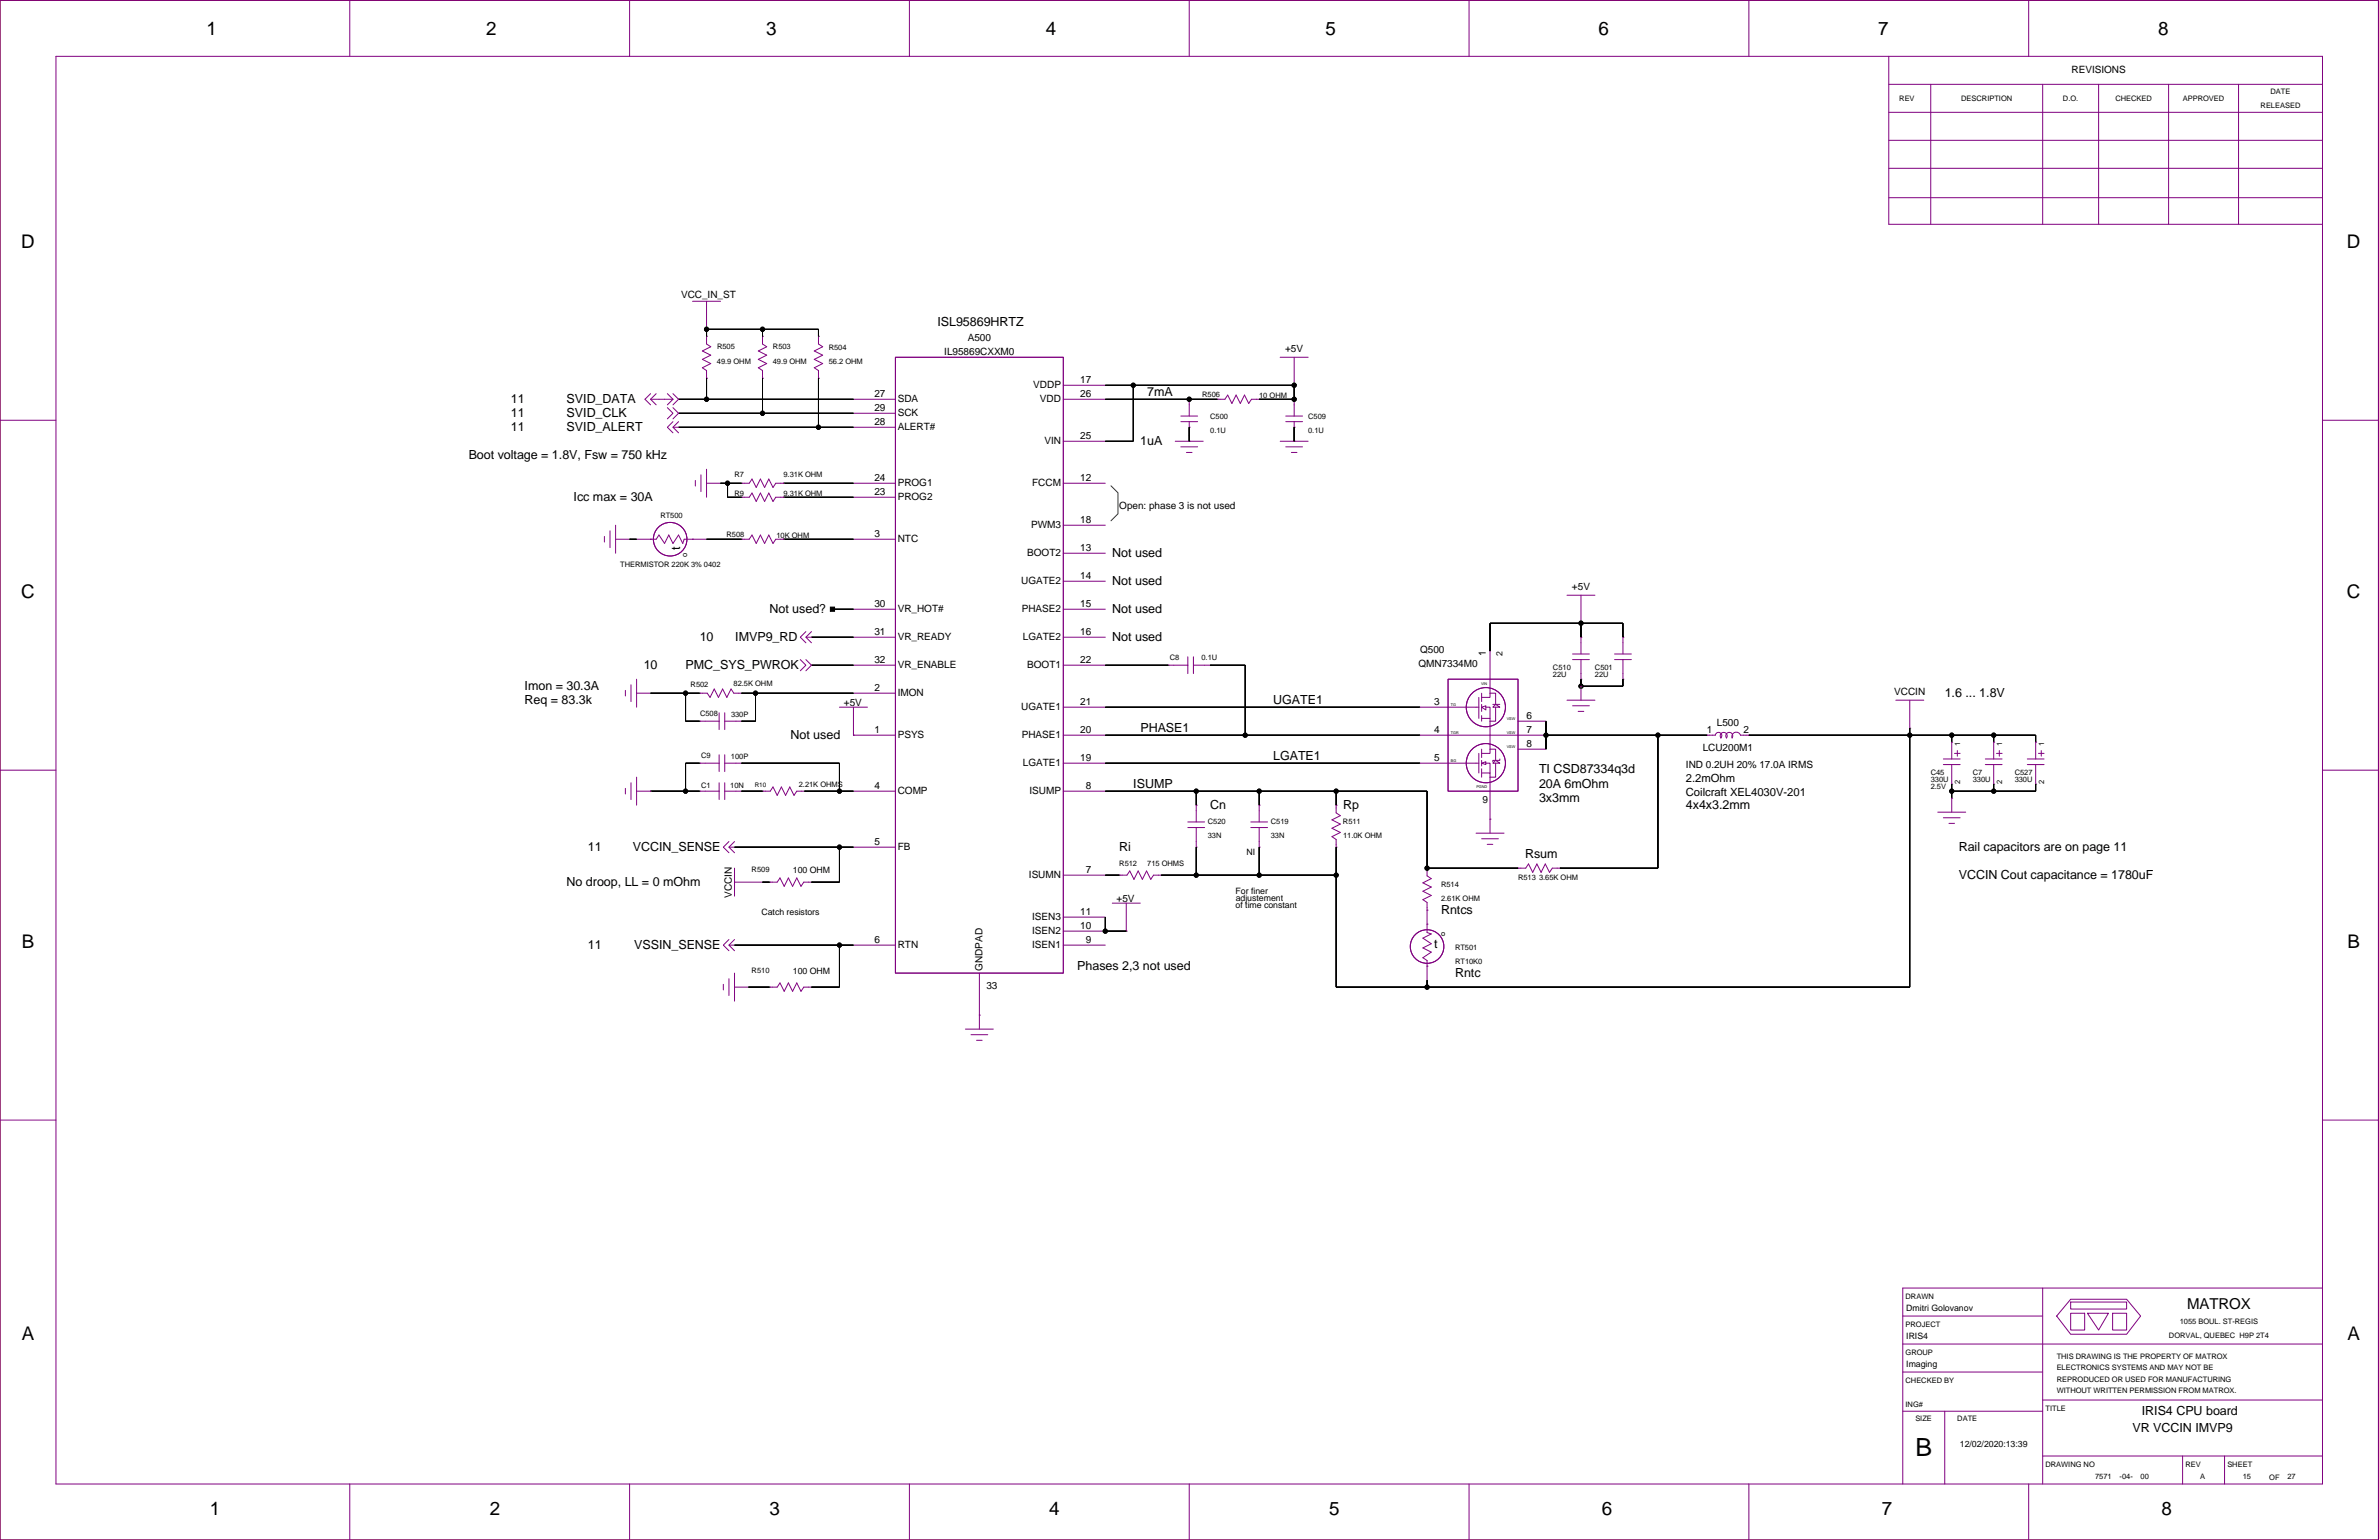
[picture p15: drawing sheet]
<svg xmlns="http://www.w3.org/2000/svg" width="432mm" height="279mm" viewBox="0 0 432 279" stroke-linecap="round" stroke-linejoin="round" font-family="sans-serif">
<defs><g id="words">
<text font-size="4.5" x="347.7" y="264.2">B</text>
<g font-size="3.4">
<text x="37.5" y="6.4">1</text>
<text x="88.2" y="6.4">2</text>
<text x="139" y="6.4">3</text>
<text x="189.8" y="6.4">4</text>
<text x="240.6" y="6.4">5</text>
<text x="290.1" y="6.4">6</text>
<text x="340.9" y="6.4">7</text>
<text x="391.7" y="6.4">8</text>
<text x="3.9" y="45">D</text>
<text x="426" y="45">D</text>
<text x="3.9" y="108.5">C</text>
<text x="426" y="108.5">C</text>
<text x="4" y="172">B</text>
<text x="426.1" y="172">B</text>
<text x="4" y="243.1">A</text>
<text x="426.1" y="243.1">A</text>
<text x="38.1" y="274.9">1</text>
<text x="88.9" y="274.9">2</text>
<text x="139.7" y="274.9">3</text>
<text x="190.5" y="274.9">4</text>
<text x="241.2" y="274.9">5</text>
<text x="290.8" y="274.9">6</text>
<text x="341.6" y="274.9">7</text>
<text x="392.3" y="274.9">8</text>
</g>
<text font-size="2.7" x="397" y="237.5">MATROX</text>
<g font-size="2.3">
<text x="170.1" y="59.2">ISL95869HRTZ</text>
<text x="208.2" y="71.9">7mA</text>
<text x="92.7" y="75.7">11</text>
<text x="92.7" y="73.1">11</text>
<text x="102.8" y="73.1">SVID_DATA</text>
<text x="102.8" y="75.7">SVID_CLK</text>
<text x="85.1" y="83.4">Boot voltage = 1.8V, Fsw = 750 kHz</text>
<text x="92.7" y="78.2">11</text>
<text x="102.8" y="78.2">SVID_ALERT</text>
<text x="207" y="80.8">1uA</text>
<text x="104.1" y="91">Icc max = 30A</text>
<text x="123.5" y="99.7" transform="rotate(-90 123.5 99.7)">t</text>
<text x="201.9" y="101.1">Not used</text>
<text x="201.9" y="106.2">Not used</text>
<text x="139.7" y="111.3">Not used?</text>
<text x="201.9" y="111.3">Not used</text>
<text x="127" y="116.3">10</text>
<text x="133.5" y="116.3">IMVP9_RD</text>
<text x="201.9" y="116.4">Not used</text>
<text x="95.2" y="125.3">Imon = 30.3A</text>
<text x="116.8" y="121.4">10</text>
<text x="124.4" y="121.4">PMC_SYS_PWROK</text>
<text x="95.2" y="127.8">Req = 83.3k</text>
<text x="231.1" y="127.8">UGATE1</text>
<text x="353" y="126.5">1.6 ... 1.8V</text>
<text x="143.5" y="134.1">Not used</text>
<text x="207" y="132.9">PHASE1</text>
<text x="231.1" y="137.9">LGATE1</text>
<text x="205.7" y="143">ISUMP</text>
<text x="279.3" y="140.2">TI CSD87334q3d</text>
<text x="279.3" y="142.9">20A 6mOhm</text>
<text x="219.7" y="146.8">Cn</text>
<text x="243.8" y="146.8">Rp</text>
<text x="279.3" y="145.6">3x3mm</text>
<text x="306" y="146.8">4x4x3.2mm</text>
<text x="106.7" y="154.4">11</text>
<text x="114.8" y="154.4">VCCIN_SENSE</text>
<text x="203.2" y="154.5">Ri</text>
<text x="276.8" y="155.7">Rsum</text>
<text x="355.5" y="154.5">Rail capacitors are on page 11</text>
<text x="102.8" y="160.8">No droop, LL = 0 mOhm</text>
<text x="355.5" y="159.5">VCCIN Cout capacitance = 1780uF</text>
<text x="261.6" y="165.9">Rntcs</text>
<text x="106.7" y="172.2">11</text>
<text x="115.1" y="172.2">VSSIN_SENSE</text>
<text x="260.3" y="172">t</text>
<text x="195.5" y="176">Phases 2,3 not used</text>
<text x="264.1" y="177.3">Rntc</text>
<text x="388.7" y="256.7">IRIS4 CPU board</text>
<text x="387.1" y="259.8">VR VCCIN IMVP9</text>
</g>
<g font-size="2">
<text x="306" y="142">2.2mOhm</text>
<text x="306" y="144.3">Coilcraft XEL4030V-201</text>
</g>
<g font-size="1.8">
<text x="376" y="13.3">REVISIONS</text>
<text x="123.6" y="54.1">VCC_IN_ST</text>
<text x="171.4" y="64.4">IL95869CXXM0</text>
<text x="175.7" y="61.9">A500</text>
<text x="233.3" y="63.9">+5V</text>
<text x="187.6" y="70.4">VDDP</text>
<text x="196.1" y="69.5">17</text>
<text x="158.7" y="77.1">28</text>
<text x="158.7" y="74.6">29</text>
<text x="158.7" y="72">27</text>
<text x="162.9" y="73">SDA</text>
<text x="162.9" y="75.5">SCK</text>
<text x="188.8" y="73">VDD</text>
<text x="196.1" y="72">26</text>
<text x="162.9" y="78.1">ALERT#</text>
<text x="189.6" y="80.6">VIN</text>
<text x="196.1" y="79.6">25</text>
<text x="158.7" y="89.8">23</text>
<text x="158.7" y="87.3">24</text>
<text x="162.9" y="88.2">PROG1</text>
<text x="187.4" y="88.2">FCCM</text>
<text x="196.1" y="87.3">12</text>
<text x="162.9" y="90.8">PROG2</text>
<text x="187.2" y="95.8">PWM3</text>
<text x="196.1" y="94.9">18</text>
<text x="203.2" y="92.3">Open: phase 3 is not used</text>
<text x="158.7" y="97.4">3</text>
<text x="162.9" y="98.4">NTC</text>
<text x="186.5" y="100.9">BOOT2</text>
<text x="196.1" y="100">13</text>
<text x="185.3" y="106">UGATE2</text>
<text x="196.1" y="105">14</text>
<text x="285.3" y="107.1">+5V</text>
<text x="158.7" y="110.1">30</text>
<text x="162.9" y="111.1">VR_HOT#</text>
<text x="185.4" y="111.1">PHASE2</text>
<text x="196.1" y="110.1">15</text>
<text x="158.7" y="115.2">31</text>
<text x="162.9" y="116.1">VR_READY</text>
<text x="185.6" y="116.1">LGATE2</text>
<text x="196.1" y="115.2">16</text>
<text x="257.8" y="118.5">Q500</text>
<text x="269.7" y="119.1" transform="rotate(-90 269.7 119.1)">1</text>
<text x="158.7" y="125.4">2</text>
<text x="158.7" y="120.3">32</text>
<text x="162.9" y="121.2">VR_ENABLE</text>
<text x="186.5" y="121.2">BOOT1</text>
<text x="196.1" y="120.3">22</text>
<text x="257.5" y="121">QMN7334M0</text>
<text x="153.2" y="128">+5V</text>
<text x="162.9" y="126.3">IMON</text>
<text x="185.3" y="128.8">UGATE1</text>
<text x="196.1" y="127.9">21</text>
<text x="260.3" y="127.9">3</text>
<text x="277.1" y="130.4">6</text>
<text x="311.6" y="131.7">L500</text>
<text x="343.8" y="126.1">VCCIN</text>
<text x="158.7" y="133">1</text>
<text x="162.9" y="133.9">PSYS</text>
<text x="185.4" y="133.9">PHASE1</text>
<text x="196.1" y="133">20</text>
<text x="260.3" y="133">4</text>
<text x="277.1" y="135.5">8</text>
<text x="277.1" y="133">7</text>
<text x="309.1" y="136.3">LCU200M1</text>
<text x="309.8" y="133">1</text>
<text x="316.4" y="133">2</text>
<text x="158.7" y="143.1">4</text>
<text x="185.6" y="139">LGATE1</text>
<text x="196.1" y="138.1">19</text>
<text x="197.1" y="143.1">8</text>
<text x="260.3" y="138.1">5</text>
<text x="306" y="139.3">IND 0.2UH 20% 17.0A IRMS</text>
<text x="162.9" y="144.1">COMP</text>
<text x="186.9" y="144.1">ISUMP</text>
<text x="269.1" y="145.7">9</text>
<text x="158.7" y="153.3">5</text>
<text x="162.9" y="154.2">FB</text>
<text x="186.8" y="159.3">ISUMN</text>
<text x="197.1" y="158.4">7</text>
<text x="132.9" y="162.9" transform="rotate(-90 132.9 162.9)">VCCIN</text>
<text x="187.4" y="166.9">ISEN3</text>
<text x="196.1" y="166">11</text>
<text x="202.7" y="163.7">+5V</text>
<text x="158.7" y="171.1">6</text>
<text x="162.9" y="172">RTN</text>
<text x="187.4" y="169.5">ISEN2</text>
<text x="187.4" y="172">ISEN1</text>
<text x="196.1" y="168.5">10</text>
<text x="197.1" y="171.1">9</text>
<text x="178.3" y="176.1" transform="rotate(-90 178.3 176.1)">GNDPAD</text>
<text x="179" y="179.4">33</text>
</g>
<g font-size="1.6">
<text x="272.7" y="119" transform="rotate(-90 272.7 119)">2</text>
<text x="226.2" y="155.1">NI</text>
<text x="143.9" y="158.4">100 OHM</text>
<text x="138.2" y="166">Catch resistors</text>
<text x="224.3" y="164.8">of time constant</text>
<text x="224.3" y="162.2">For finer</text>
<text x="224.3" y="163.5">adjustement</text>
<text x="143.9" y="176.7">100 OHM</text>
<text x="346" y="237.8">Dmitri Golovanov</text>
<text x="346" y="242.9">IRIS4</text>
<text x="346" y="247.9">Imaging</text>
<text x="355.7" y="262.5">12/02/2020:13:39</text>
</g>
<g font-size="1.4">
<text x="412.1" y="17">DATE</text>
<text x="344.7" y="18.2">REV</text>
<text x="356" y="18.2">DESCRIPTION</text>
<text x="374.4" y="18.2">D.O.</text>
<text x="383.9" y="18.2">CHECKED</text>
<text x="396.2" y="18.2">APPROVED</text>
<text x="410.3" y="19.5">RELEASED</text>
<text x="130.1" y="63.2">R505</text>
<text x="140.3" y="63.2">R503</text>
<text x="150.4" y="63.5">R504</text>
<text x="130.1" y="66">49.9 OHM</text>
<text x="140.3" y="66">49.9 OHM</text>
<text x="150.4" y="66">56.2 OHM</text>
<text x="218.2" y="72.1">R506</text>
<text x="219.7" y="75.9">C500</text>
<text x="228.5" y="72.1">10 OHM</text>
<text x="237.4" y="75.9">C509</text>
<text x="219.7" y="78.5">0.1U</text>
<text x="237.4" y="78.5">0.1U</text>
<text x="133.3" y="86.6">R7</text>
<text x="133.3" y="89.9">R9</text>
<text x="142.2" y="86.6">9.31K OHM</text>
<text x="142.2" y="89.9">9.31K OHM</text>
<text x="119.9" y="94">RT500</text>
<text x="124.7" y="101.1" transform="rotate(-90 124.7 101.1)">o</text>
<text x="131.9" y="97.5">R508</text>
<text x="140.9" y="97.5">10K OHM</text>
<text x="112.6" y="102.9">THERMISTOR 220K 3% 0402</text>
<text x="212.3" y="119.8">C8</text>
<text x="218.1" y="119.8">0.1U</text>
<text x="125.4" y="124.6">R502</text>
<text x="133.2" y="124.5">82.5K OHM</text>
<text x="281.9" y="121.6">C510</text>
<text x="281.9" y="122.9">22U</text>
<text x="289.5" y="122.9">22U</text>
<text x="289.5" y="121.6">C501</text>
<text x="127.1" y="130">C508</text>
<text x="132.7" y="130">330P</text>
<text x="127.3" y="137.6">C9</text>
<text x="132.7" y="137.8">100P</text>
<text x="355.8" y="135.4" transform="rotate(-90 355.8 135.4)">1</text>
<text x="363.4" y="135.4" transform="rotate(-90 363.4 135.4)">1</text>
<text x="371" y="135.4" transform="rotate(-90 371 135.4)">1</text>
<text x="127.2" y="143">C1</text>
<text x="132.6" y="142.9">10N</text>
<text x="145" y="142.7">2.21K OHMS</text>
<text x="350.4" y="143.2">2.5V</text>
<text x="350.4" y="142">330U</text>
<text x="350.4" y="140.7">C45</text>
<text x="355.8" y="142.3" transform="rotate(-90 355.8 142.3)">2</text>
<text x="358.1" y="142">330U</text>
<text x="358.1" y="140.7">C7</text>
<text x="363.4" y="142.3" transform="rotate(-90 363.4 142.3)">2</text>
<text x="365.7" y="142">330U</text>
<text x="365.7" y="140.7">C527</text>
<text x="371" y="142.3" transform="rotate(-90 371 142.3)">2</text>
<text x="219.2" y="149.6">C520</text>
<text x="230.7" y="149.6">C519</text>
<text x="243.8" y="149.6">R511</text>
<text x="219.2" y="152.1">33N</text>
<text x="230.7" y="152.1">33N</text>
<text x="243.8" y="152.1">11.0K OHM</text>
<text x="136.4" y="158.2">R509</text>
<text x="203.2" y="157.2">R512</text>
<text x="208.2" y="157.2">715 OHMS</text>
<text x="261.6" y="161">R514</text>
<text x="275.5" y="159.7">R513</text>
<text x="279.3" y="159.7">3.65K OHM</text>
<text x="261.6" y="163.5">2.61K OHM</text>
<text x="261.6" y="169.9">o</text>
<text x="264.1" y="172.4">RT501</text>
<text x="136.4" y="176.5">R510</text>
<text x="264.1" y="175">RT10K0</text>
<text x="345.9" y="235.7">DRAWN</text>
<text x="345.9" y="240.7">PROJECT</text>
<text x="345.9" y="245.8">GROUP</text>
<text x="393.7" y="242.7">DORVAL, QUEBEC H9P 2T4</text>
<text x="395.6" y="240.2">1055 BOUL. ST-REGIS</text>
<text x="345.9" y="250.9">CHECKED BY</text>
<text x="373.3" y="246.6">THIS DRAWING IS THE PROPERTY OF MATROX</text>
<text x="373.3" y="248.6">ELECTRONICS SYSTEMS AND MAY NOT BE</text>
<text x="373.3" y="250.7">REPRODUCED OR USED FOR MANUFACTURING</text>
<text x="345.9" y="255.2">ING#</text>
<text x="347.6" y="257.8">SIZE</text>
<text x="355.3" y="257.8">DATE</text>
<text x="371.3" y="256">TITLE</text>
<text x="373.3" y="252.7">WITHOUT WRITTEN PERMISSION FROM MATROX.</text>
<text x="371.3" y="266.1">DRAWING NO</text>
<text x="380.3" y="268.3">7571</text>
<text x="384.7" y="268.3">-04-</text>
<text x="388.5" y="268.3">00</text>
<text x="396.7" y="266.1">REV</text>
<text x="399.3" y="268.3">A</text>
<text x="404.3" y="266.1">SHEET</text>
<text x="407.1" y="268.3">15</text>
<text x="411.9" y="268.4">OF</text>
<text x="415.2" y="268.3">27</text>
</g>
<text font-size="1.1" x="137" y="142.7">R10</text>
<g font-size=".7">
<text x="268.8" y="124.3">VIN</text>
<text x="263.3" y="128.2">TG</text>
<text x="273.5" y="130.7">VSW</text>
<text x="263.3" y="133.2">TGR</text>
<text x="273.5" y="133.2">VSW</text>
<text x="273.5" y="135.8">VSW</text>
<text x="263.3" y="138.3">BG</text>
<text x="268" y="142.9">PGND</text>
</g>
</g></defs>
<path d="M0 .1h431.7v279.3h-431.7z" fill="none" stroke="#800000" stroke-width=".18"/>
<g fill="none" stroke="#800080" stroke-width=".18">
<path d="M0 .1h431.7v279.3h-431.7zM10.2 10.2h411.3v259h-411.3zM63.5 .1v10.1M114.3 .1v10.1M165.1 .1v10.1M215.9 .1v10.1M266.6 .1v10.1M317.4 .1v10.1M342.8 15.3h78.7M342.8 10.2v30.5h78.7M350.4 15.3v25.4M368.2 .1v10.1"/>
<path d="M370.8 15.3v25.4M380.9 15.3v25.4M393.6 15.3v25.4M406.3 15.3v25.4M342.8 35.9h78.7M342.8 30.5h78.7M342.8 25.5h78.7M342.8 20.4h78.7M125.7 54.7h5.1M128.2 59.7h.1M128.2 54.7v5M0 76.2h10.2"/>
<path d="M118.1 72.4h4M118.1 71.4l-1 1 1 1.1M118.1 72.4l1 1.1M119.1 71.4l-1 1M121.1 71.4l1 1M121.1 74l1 1-1 1M122.1 74l1.1 1-1.1 1M122.1 76.5l-1 1 1 1M122.1 77.5h1.1M122.1 71.4l1.1 1-1.1 1.1M122.1 72.4l-1 1.1M123.2 72.4h.1"/>
<path d="M123.2 75h.1M123.2 77.5h.1M123.2 76.5l-1.1 1 1.1 1M128.2 68.6h.1M128.2 61h.1M128.2 61v1.4l.8 .5-1.5 .8 1.5 .7-1.5 .8 1.5 .8-1.5 .7 .7 .5v1.4M138.4 68.6h.1M138.4 61h.1M138.4 61v1.4l.8 .5-1.6 .8 1.6 .7-1.6 .8 1.6 .8-1.6 .7 .8 .5v1.4M148.6 68.6h.1M148.6 61h.1M148.6 61v1.4l.7 .5-1.5 .8 1.5 .7-1.5 .8 1.5 .8-1.5 .7 .8 .5v1.4"/>
<path d="M154.9 72.4h7.6M154.9 75h7.6M154.9 77.5h7.6M162.5 64.8h30.5v111.8h-30.5zM193 72.4h7.6M193 69.9h7.6M214.3 75.5h3.1M214.3 76.5h3.1M215.9 72.4h.1M215.9 77.5h.1M215.9 72.4v3.1M215.9 76.5v3.6"/>
<path d="M220.9 72.4h.1M220.9 72.4h1.4l.5-.7 .8 1.5 .8-1.5 .7 1.5 .8-1.5 .7 1.5 .6-.8h1.3M228.5 72.4h.1M232.4 64.8h5M233.4 75.5h3M233.4 76.5h3M234.9 69.9h.1M234.9 72.4h.1M234.9 77.5h.1M234.9 64.8v5.1M234.9 72.4v3.1M234.9 76.5v3.6"/>
<path d="M421.5 76.2h10.2M109.7 97.3v1M110.7 96.3v3.1M111.7 97.8h2.6M111.7 95.3v5.1M114.3 97.8h.1M115.5 97.8h3.6l.5-.7 1 1.5 .8-1.5 .7 1.5 1.1-1.5 .7 1.5 .3-.8h4M118.1 97.8h.1M125.7 97.8h.1M126.2 87.2v1M127.2 86.2v3M128.2 87.7h2.6"/>
<path d="M128.2 85.1v5.1M130.8 87.7h.1M134.6 87.7h.1M134.6 90.2h.1M134.6 97.8h.1M134.6 87.7h1.4l.5-.8 .8 1.5 .7-1.5 .8 1.5 .7-1.5 .8 1.5 .5-.7h1.4M134.6 90.2h1.4l.5-.7 .8 1.5 .7-1.5 .8 1.5 .7-1.5 .8 1.5 .5-.8h1.4M134.6 97.8h1.4l.5-.7 .8 1.5 .7-1.5 .8 1.5 .7-1.5 .8 1.5 .5-.8h1.4M142.2 87.7h.1M142.2 90.2h.1M142.2 97.8h.1M154.9 87.7h7.6"/>
<path d="M154.9 90.2h7.6M154.9 97.8h7.6M193 87.7h7.6M193 80.1h7.6M193 95.3h7.6M213.3 80.1h5.1M214.3 81.1h3.1M215.3 82.1h1.1M215.9 80.1h.1M232.4 80.1h5M233.4 81.1h3M234.4 82.1h1"/>
<path d="M234.9 80.1h.1M145.3 119.7l1 1-1 1M146.3 114.6l-1 1 1 1M146.3 119.7l1 1-1 1M146.3 115.6h1M147.3 115.6h.1M147.3 114.6l-1 1 1 1M154.9 110.5h7.6M154.9 115.6h7.6M193 110.5h7.6M193 115.6h7.6M193 100.4h7.6"/>
<path d="M193 105.4h7.6M215.6 119.2v3M216.6 119.2v3M270.4 118.1v7.7M284.4 108h5.1M285.4 118.7h3.1M285.4 119.7h3.1M287 115.6h.1M287 113.1h.1M287 108v5.1M287 115.6v3.1M287 119.7v3.5"/>
<path d="M293 118.7h3.1M293 119.7h3.1M294.6 115.6h.1M294.6 115.6v3.1M294.6 119.7v3.5M0 139.7h10.2M113.5 125.3v1M114.5 124.2v3.1M115.5 125.8h2.6M115.5 123.2v5.1M118.1 125.8h.1M127 125.8h.1"/>
<path d="M127 130.8h.1M127 138.5h.1M127 125.8h1.4l.5 .7 .7-1.5 .8 1.5 .8-1.5 .7 1.5 .8-1.5 .5 .8h1.4M127 138.5h3.5M127 130.8h3.5M130.5 129.3v3.1M130.5 136.9v3.1M131.5 138.5h3.1M131.5 130.8h3.1M131.5 129.3v3.1M131.5 136.9v3.1M134.6 125.8h.1"/>
<path d="M134.6 130.8h.1M134.6 138.5h.1M147.3 120.7h.1M152.4 128.3h5M154.9 133.4h.1M154.9 120.7h7.6M154.9 125.8h7.6M154.9 133.4h7.6M154.9 128.3v5.1M193 120.7h7.6M193 133.4h7.6M193 128.3h7.6"/>
<path d="M193 138.5h7.6M212 120.7h.1M212 120.7h3.6M216.6 120.7h3.1M219.7 120.7h.1M257.8 133.4h22.8M257.8 128.3h10.6M257.8 138.5h10.6M262.8 123.2h12.7v20.3h-12.7zM268.4 126.5v3.8M268.4 136.7v3.5M268.9 128.3l.8-.2v.7z"/>
<path d="M268.9 138.5l.8-.3v.5zM268.9 130.3h1.5v.5M268.9 125.8v1.5M268.9 127.8v1.3M268.9 129.8v1M268.9 135.9v1.5M268.9 138v1M268.9 139.5v1.5M269.7 128.3h.7v2M269.7 138.5h.7v1.7M270.4 133.4h.1M270.4 125.8h1.1v2"/>
<path d="M270.4 135.9h1.1v2.1M270.4 125.8v.7h-1.5M270.4 135.9v.8h-1.5M270.4 130.8v5.1M271 127.8h1.2M271.5 128.3v2.5h-1.1M271.5 138.5v2.5h-1.1M271.5 127.8l.7 .5h-1.2zM271.5 138l.7 .5h-1.2zM272.2 137.7v.3h-1.2v.2M275.5 130.8h5.1M275.5 135.9h5.1"/>
<path d="M284.4 127h5.1M285.4 128.1h3.1M286.4 129.1h1.1M287 123.2h.1M287 124.5h.1M287 124.5v2.5M294.6 123.2h.1M309.8 133.4h.1M309.8 133.4h1.5M311.3 133.4a.6 .6 0 0 1 .9-.5 .6 .6 0 0 1 .1 1 .63 .63 0 0 1 .1-.9 .63 .63 0 0 1 .9 0 .63 .63 0 0 1 .1 .9 .64 .64 0 0 1 0-.9 .64 .64 0 0 1 .9 0 .64 .64 0 0 1 .1 .9 .8 .8 0 0 1 .5-1 .8 .8 0 0 1 1 .5M315.9 133.4h1.5M317.4 133.4h.1"/>
<path d="M344.1 127h5.1M346.6 132.1h.1M346.6 127v5.1M352.7 137.7h3.1M352.7 138.7h3.1M354.2 134.7h.1M354.2 134.7v3M354.2 138.7v3.6M354.8 136.7h1M355.3 136.2v1M360.3 137.7h3.1M360.3 138.7h3.1"/>
<path d="M361.9 134.7h.1M361.9 134.7v3M361.9 138.7v3.6M362.4 136.7h1M362.9 136.2v1M368 137.7h3M368 138.7h3M369.5 134.7h.1M369.5 134.7v3M369.5 138.7v3.6M370 136.7h1M370.5 136.2v1"/>
<path d="M421.5 139.7h10.2M113.5 143v1M114.5 142v3.1M115.5 143.5h2.6M115.5 141v5.1M118.1 143.5h.1M127 143.5h.1M127 143.5h3.5M130.5 142v3.1M131.5 143.5h3.1M131.5 142v3.1M132.3 152.7l-1 1 1 1"/>
<path d="M132.3 153.7h1M133.3 153.7h.1M133.3 152.7l-1 1 1 1M133.3 157.5v5.1M134.6 143.5h.1M138.4 143.5h.1M138.4 143.5h1.4l.5-.7 .8 1.5 .7-1.5 .8 1.5 .8-1.5 .7 1.5 .5-.8h1.4M146 143.5h.1M154.9 143.5h7.6M154.9 153.7h7.6M193 143.5h7.6M193 158.8h7.6"/>
<path d="M203.2 158.8h.1M203.2 158.8h1.4l.5-.8 .7 1.5 .8-1.5 .7 1.5 .8-1.5 .8 1.5 .5-.7h1.4M210.8 158.8h.1M215.6 149.1h3M215.6 150.1h3M217.1 153.7h.1M217.1 146.1h.1M217.1 146.1v3M217.1 150.1v3.6M227 149.1h3.1M227 150.1h3.1M228.5 153.7h.1"/>
<path d="M228.5 146.1h.1M228.5 146.1v3M228.5 150.1v3.6M242.5 146.1h.1M242.5 153.7h.1M242.5 146.1v1.4l.8 .5-1.5 .7 1.5 .8-1.5 .8 1.5 .7-1.5 .8 .7 .5v1.4M259 157.5h.1M259 157.5v1.4l.8 .5-1.5 .8 1.5 .7-1.5 .8 1.5 .8-1.5 .7 .7 .5v5.5l.8 .2-1.5 .8 1.5 1-1.5 .8 1.5 .7-1.5 1.1 .7 .5v3.5M267.9 151.2h5.1M268.9 140.2h1.5v.8M268.9 152.2h3.1M269.9 153.2h1.1"/>
<path d="M270.4 148.6h.1M270.4 141v10.2M275.5 157.5h.1M275.5 157.5h1.4l.5-.8 .8 1.6 .8-1.6 .7 1.6 .8-1.6 .7 1.6 .5-.8h1.4M283.1 157.5h.1M351.7 147.3h5.1M352.7 148.4h3.1M353.7 149.4h1.1M354.2 142.3h.1M354.2 144.8h.1M354.2 144.8v2.5M361.9 142.3h.1"/>
<path d="M369.5 142.3h.1M131.3 178.6v1M132.3 170.5l-1 1 1 1M132.3 171.5h1M132.3 177.6v3M133.3 171.5h.1M133.3 170.5l-1 1 1 1M133.3 160h5.1M133.3 179.1h2.6M133.3 176.6v5M135.9 179.1h.1M138.4 160h.1"/>
<path d="M139.7 160h.1M139.7 179.1h.1M139.7 160h1.4l.5-.7 .7 1.5 .8-1.5 .8 1.5 .7-1.5 .8 1.5 .5-.8h1.4M139.7 179.1h1.4l.5-.8 .7 1.6 .8-1.6 .8 1.6 .7-1.6 .8 1.6 .5-.8h1.4M147.3 160h.1M147.3 179.1h.1M154.9 171.5h7.6M177.8 176.6v10.1M193 171.5h7.6M193 166.4h7.6M193 168.9h7.6M201.9 163.9h5.1"/>
<path d="M204.4 168.9h.1M204.4 163.9v5M259 175.3h.1M259 167.7h.1M259 165.1h.1M175.2 186.7h5.1M176.2 187.7h3.1M177.3 188.7h1M177.8 184.2h.1M0 203.2h10.2M421.5 203.2h10.2M345.4 238.8h25.4"/>
<path d="M370.8 233.7v35.5M375.8 238.3h2.6v3h-2.6zM375.8 236.2h10.2v1.3h-10.2zM375.8 235.7h10.2l2.5 3.1-2.5 3.3h-10.2l-2.5-3.3zM378.9 238.3h3.8l-1.8 3zM383.5 238.3h2.5v3h-2.5zM421.5 233.7h-76.1v35.5M345.4 256h25.4M345.4 248.9h25.4M345.4 243.8h76.1M353 256v13.2M370.8 254h50.7"/>
<path d="M63.5 269.2v10.2M114.3 269.2v10.2M165.1 269.2v10.2M215.9 269.2v10.2M266.6 269.2v10.2M317.4 269.2v10.2M368.2 269.2v10.2M370.8 264.2h50.7M396.1 264.2v5M403.8 264.2v5"/>
<circle cx="121.6" cy="97.8" r="3"/>
<circle cx="269.7" cy="138.5" r="3.6"/>
<circle cx="269.7" cy="128.3" r="3.6"/>
<circle cx="259" cy="171.7" r="3"/>
</g>
<g fill="#000" stroke="#000" stroke-width=".18">
<path d="M128.2 59.7v1.3z" fill-rule="evenodd"/>
<path d="M138.4 59.7v1.3z" fill-rule="evenodd"/>
<path d="M128.2 59.7h10.2z" fill-rule="evenodd"/>
<path d="M148.6 59.7v1.3z" fill-rule="evenodd"/>
<path d="M138.4 59.7h10.2z" fill-rule="evenodd"/>
<path d="M123.2 72.4h5z" fill-rule="evenodd"/>
<path d="M128.2 68.6v3.8z" fill-rule="evenodd"/>
<path d="M123.2 75h15.2z" fill-rule="evenodd"/>
<path d="M138.4 68.6v6.4z" fill-rule="evenodd"/>
<path d="M123.2 77.5h25.4z" fill-rule="evenodd"/>
<path d="M148.6 68.6v8.9z" fill-rule="evenodd"/>
<path d="M128.2 72.4h26.7z" fill-rule="evenodd"/>
<path d="M138.4 75h16.5z" fill-rule="evenodd"/>
<path d="M148.6 77.5h6.3z" fill-rule="evenodd"/>
<path d="M200.6 69.9h5.1z" fill-rule="evenodd"/>
<path d="M205.7 69.9v10.2z" fill-rule="evenodd"/>
<path d="M215.9 77.5v2.6z" fill-rule="evenodd"/>
<path d="M200.6 72.4h15.3z" fill-rule="evenodd"/>
<path d="M215.9 72.4h5z" fill-rule="evenodd"/>
<path d="M234.9 77.5v2.6z" fill-rule="evenodd"/>
<path d="M234.9 69.9v2.5z" fill-rule="evenodd"/>
<path d="M228.5 72.4h6.4z" fill-rule="evenodd"/>
<path d="M205.7 69.9h29.2z" fill-rule="evenodd"/>
<path d="M114.3 97.8h1.2z" fill-rule="evenodd"/>
<path d="M130.8 87.7h1.3z" fill-rule="evenodd"/>
<path d="M132.1 87.7v2.5z" fill-rule="evenodd"/>
<path d="M132.1 87.7h2.5z" fill-rule="evenodd"/>
<path d="M132.1 90.2h2.5z" fill-rule="evenodd"/>
<path d="M128.2 97.8h6.4z" fill-rule="evenodd"/>
<path d="M142.2 87.7h12.7z" fill-rule="evenodd"/>
<path d="M142.2 90.2h12.7z" fill-rule="evenodd"/>
<path d="M142.2 97.8h12.7z" fill-rule="evenodd"/>
<path d="M200.6 80.1h5.1z" fill-rule="evenodd"/>
<path d="M150.7 110.1h.8v.8h-.8z" fill-rule="evenodd"/>
<path d="M151.1 110.5h3.8z" fill-rule="evenodd"/>
<path d="M147.3 115.6h7.6z" fill-rule="evenodd"/>
<path d="M270.4 113.1v5z" fill-rule="evenodd"/>
<path d="M287 113.1v2.5z" fill-rule="evenodd"/>
<path d="M270.4 113.1h16.6z" fill-rule="evenodd"/>
<path d="M294.6 113.1v2.5z" fill-rule="evenodd"/>
<path d="M287 113.1h7.6z" fill-rule="evenodd"/>
<path d="M124.4 138.5v5z" fill-rule="evenodd"/>
<path d="M118.1 125.8h6.3z" fill-rule="evenodd"/>
<path d="M124.4 125.8v5z" fill-rule="evenodd"/>
<path d="M124.4 138.5h2.6z" fill-rule="evenodd"/>
<path d="M124.4 130.8h2.6z" fill-rule="evenodd"/>
<path d="M124.4 125.8h2.6z" fill-rule="evenodd"/>
<path d="M134.6 130.8h2.5z" fill-rule="evenodd"/>
<path d="M137.1 125.8v5z" fill-rule="evenodd"/>
<path d="M134.6 125.8h2.5z" fill-rule="evenodd"/>
<path d="M152.4 138.5v5z" fill-rule="evenodd"/>
<path d="M134.6 138.5h17.8z" fill-rule="evenodd"/>
<path d="M147.3 120.7h7.6z" fill-rule="evenodd"/>
<path d="M137.1 125.8h17.8z" fill-rule="evenodd"/>
<path d="M200.6 120.7h11.4z" fill-rule="evenodd"/>
<path d="M226 120.7v12.7z" fill-rule="evenodd"/>
<path d="M219.7 120.7h6.3z" fill-rule="evenodd"/>
<path d="M200.6 133.4h25.4z" fill-rule="evenodd"/>
<path d="M200.6 128.3h57.2z" fill-rule="evenodd"/>
<path d="M200.6 138.5h57.2z" fill-rule="evenodd"/>
<path d="M226 133.4h31.8z" fill-rule="evenodd"/>
<path d="M280.6 130.8v2.6z" fill-rule="evenodd"/>
<path d="M280.6 133.4v2.5z" fill-rule="evenodd"/>
<path d="M287 123.2v1.3z" fill-rule="evenodd"/>
<path d="M294.6 123.2v1.3z" fill-rule="evenodd"/>
<path d="M287 124.5h7.6z" fill-rule="evenodd"/>
<path d="M300.9 133.4v24.1z" fill-rule="evenodd"/>
<path d="M280.6 133.4h20.3z" fill-rule="evenodd"/>
<path d="M300.9 133.4h8.9z" fill-rule="evenodd"/>
<path d="M346.6 132.1v1.3z" fill-rule="evenodd"/>
<path d="M346.6 133.4v45.7z" fill-rule="evenodd"/>
<path d="M317.4 133.4h29.2z" fill-rule="evenodd"/>
<path d="M346.6 133.4h7.6z" fill-rule="evenodd"/>
<path d="M354.2 133.4v1.3z" fill-rule="evenodd"/>
<path d="M361.9 133.4v1.3z" fill-rule="evenodd"/>
<path d="M354.2 133.4h7.7z" fill-rule="evenodd"/>
<path d="M369.5 133.4v1.3z" fill-rule="evenodd"/>
<path d="M361.9 133.4h7.6z" fill-rule="evenodd"/>
<path d="M118.1 143.5h6.3z" fill-rule="evenodd"/>
<path d="M124.4 143.5h2.6z" fill-rule="evenodd"/>
<path d="M134.6 143.5h3.8z" fill-rule="evenodd"/>
<path d="M146 143.5h6.4z" fill-rule="evenodd"/>
<path d="M152.4 153.7v6.3z" fill-rule="evenodd"/>
<path d="M133.3 153.7h19.1z" fill-rule="evenodd"/>
<path d="M152.4 143.5h2.5z" fill-rule="evenodd"/>
<path d="M152.4 153.7h2.5z" fill-rule="evenodd"/>
<path d="M200.6 158.8h2.6z" fill-rule="evenodd"/>
<path d="M200.6 143.5h16.5z" fill-rule="evenodd"/>
<path d="M217.1 143.5v2.6z" fill-rule="evenodd"/>
<path d="M217.1 153.7v5.1z" fill-rule="evenodd"/>
<path d="M210.8 158.8h6.3z" fill-rule="evenodd"/>
<path d="M228.5 143.5v2.6z" fill-rule="evenodd"/>
<path d="M217.1 143.5h11.4z" fill-rule="evenodd"/>
<path d="M228.5 153.7v5.1z" fill-rule="evenodd"/>
<path d="M217.1 158.8h11.4z" fill-rule="evenodd"/>
<path d="M242.5 143.5v2.6z" fill-rule="evenodd"/>
<path d="M228.5 143.5h14z" fill-rule="evenodd"/>
<path d="M242.5 153.7v5.1z" fill-rule="evenodd"/>
<path d="M228.5 158.8h14z" fill-rule="evenodd"/>
<path d="M242.5 158.8v20.3z" fill-rule="evenodd"/>
<path d="M242.5 143.5h16.5z" fill-rule="evenodd"/>
<path d="M259 143.5v14z" fill-rule="evenodd"/>
<path d="M259 157.5h16.5z" fill-rule="evenodd"/>
<path d="M283.1 157.5h17.8z" fill-rule="evenodd"/>
<path d="M354.2 143.5v1.3z" fill-rule="evenodd"/>
<path d="M354.2 142.3v1.2z" fill-rule="evenodd"/>
<path d="M361.9 142.3v1.2z" fill-rule="evenodd"/>
<path d="M354.2 143.5h7.7z" fill-rule="evenodd"/>
<path d="M369.5 142.3v1.2z" fill-rule="evenodd"/>
<path d="M361.9 143.5h7.6z" fill-rule="evenodd"/>
<path d="M135.9 179.1h3.8z" fill-rule="evenodd"/>
<path d="M138.4 160h1.3z" fill-rule="evenodd"/>
<path d="M147.3 160h5.1z" fill-rule="evenodd"/>
<path d="M147.3 179.1h5.1z" fill-rule="evenodd"/>
<path d="M133.3 171.5h19.1z" fill-rule="evenodd"/>
<path d="M152.4 171.5v7.6z" fill-rule="evenodd"/>
<path d="M152.4 171.5h2.5z" fill-rule="evenodd"/>
<path d="M200.6 166.4v2.5z" fill-rule="evenodd"/>
<path d="M200.6 168.9h3.8z" fill-rule="evenodd"/>
<path d="M259 177.8v1.3z" fill-rule="evenodd"/>
<path d="M242.5 179.1h16.5z" fill-rule="evenodd"/>
<path d="M259 179.1h87.6z" fill-rule="evenodd"/>
<circle cx="128.2" cy="59.7" r=".38"/>
<circle cx="138.4" cy="59.7" r=".38"/>
<circle cx="128.2" cy="72.4" r=".38"/>
<circle cx="138.4" cy="75" r=".38"/>
<circle cx="148.6" cy="77.5" r=".38"/>
<circle cx="205.7" cy="69.9" r=".38"/>
<circle cx="215.9" cy="72.4" r=".38"/>
<circle cx="234.9" cy="72.4" r=".38"/>
<circle cx="234.9" cy="69.9" r=".38"/>
<circle cx="132" cy="87.7" r=".38"/>
<circle cx="287" cy="113.1" r=".38"/>
<circle cx="124.4" cy="125.8" r=".38"/>
<circle cx="137.1" cy="125.8" r=".38"/>
<circle cx="226" cy="133.4" r=".38"/>
<circle cx="280.6" cy="133.4" r=".38"/>
<circle cx="287" cy="124.5" r=".38"/>
<circle cx="300.9" cy="133.4" r=".38"/>
<circle cx="346.6" cy="133.4" r=".38"/>
<circle cx="354.2" cy="133.4" r=".38"/>
<circle cx="361.9" cy="133.4" r=".38"/>
<circle cx="124.4" cy="143.5" r=".38"/>
<circle cx="152.4" cy="153.7" r=".38"/>
<circle cx="152.4" cy="143.5" r=".38"/>
<circle cx="217.1" cy="158.8" r=".38"/>
<circle cx="217.1" cy="143.5" r=".38"/>
<circle cx="228.5" cy="158.8" r=".38"/>
<circle cx="228.5" cy="143.5" r=".38"/>
<circle cx="242.5" cy="158.8" r=".38"/>
<circle cx="242.5" cy="143.5" r=".38"/>
<circle cx="259" cy="157.5" r=".38"/>
<circle cx="354.2" cy="143.5" r=".38"/>
<circle cx="361.9" cy="143.5" r=".38"/>
<circle cx="152.4" cy="171.5" r=".38"/>
<circle cx="200.6" cy="168.9" r=".38"/>
<circle cx="259" cy="179.1" r=".38"/>
</g>
<g fill="none" stroke="#000" stroke-width=".18">
<path d="M128.2 59.7h.1M138.4 59.7v1.3M123.2 72.4h31.7M123.2 75h31.7M123.2 77.5h31.7M128.2 61v-1.3h20.4v1.3M128.2 68.6v3.8M138.4 68.6v6.4M148.6 68.6v8.9M200.6 69.9h34.3v2.5h-6.4M200.6 72.4h20.3M205.7 69.9v10.2h-5.1"/>
<path d="M215.9 72.4h.1M215.9 77.5v2.6M234.9 72.4h.1M234.9 69.9h.1M234.9 77.5v2.6M114.3 97.8h1.2M128.2 97.8h6.4M130.8 87.7h3.8M132.1 87.7v2.5h2.5M142.2 87.7h12.7M142.2 90.2h12.7M142.2 97.8h12.7"/>
<path d="M147.3 115.6h7.6M151.1 110.5h3.8M287 113.1h.1M287 113.1v2.5M294.6 115.6v-2.5h-24.2v5M118.1 125.8h8.9M124.4 125.8v5h2.6M127 138.5h-2.6v5M134.6 138.5h17.8v5M134.6 125.8h20.3M137.1 125.8v5h-2.5M147.3 120.7h7.6"/>
<path d="M154.9 133.4h.1M200.6 128.3h57.2M200.6 138.5h57.2M200.6 133.4h57.2M200.6 120.7h11.4M219.7 120.7h6.3v12.7M280.6 130.8h.1M280.6 133.4h.1M280.6 135.9h.1M280.6 133.4h29.2M280.6 130.8v5.1M287 124.5h.1"/>
<path d="M287 123.2v1.3h7.6v-1.3M300.9 133.4v24.1h-17.8M317.4 133.4h52.1v1.3M346.6 132.1v47h-104.1v-25.4M354.2 133.4v1.3M361.9 133.4v1.3M118.1 143.5h8.9M133.3 153.7h21.6M134.6 143.5h3.8M146 143.5h8.9M152.4 153.7v6.3h-5.1M200.6 158.8h2.6"/>
<path d="M200.6 143.5h58.4v14h16.5M210.8 158.8h31.7M217.1 143.5v2.6M217.1 153.7v5.1M228.5 143.5v2.6M228.5 153.7v5.1M242.5 143.5v2.6M259 157.5h.1M270.4 148.6h.1M354.2 142.3v2.5M361.9 142.3v1.2M369.5 142.3v1.2h-15.3"/>
<path d="M133.3 171.5h21.6M135.9 179.1h3.8M138.4 160h1.3M152.4 171.5v7.6h-5.1M200.6 168.9h.1M200.6 166.4v2.5h3.8M259 165.1h.1M259 177.8v1.3M177.8 184.2h.1"/>
<circle cx="128.2" cy="59.7" r=".38"/>
<circle cx="138.4" cy="59.7" r=".38"/>
<circle cx="128.2" cy="72.4" r=".38"/>
<circle cx="138.4" cy="75" r=".38"/>
<circle cx="148.6" cy="77.5" r=".38"/>
<circle cx="205.7" cy="69.9" r=".38"/>
<circle cx="215.9" cy="72.4" r=".38"/>
<circle cx="234.9" cy="72.4" r=".38"/>
<circle cx="234.9" cy="69.9" r=".38"/>
<circle cx="132" cy="87.7" r=".38"/>
<circle cx="287" cy="113.1" r=".38"/>
<circle cx="124.4" cy="125.8" r=".38"/>
<circle cx="137.1" cy="125.8" r=".38"/>
<circle cx="226" cy="133.4" r=".38"/>
<circle cx="280.6" cy="133.4" r=".38"/>
<circle cx="287" cy="124.5" r=".38"/>
<circle cx="300.9" cy="133.4" r=".38"/>
<circle cx="346.6" cy="133.4" r=".38"/>
<circle cx="354.2" cy="133.4" r=".38"/>
<circle cx="361.9" cy="133.4" r=".38"/>
<circle cx="124.4" cy="143.5" r=".38"/>
<circle cx="152.4" cy="153.7" r=".38"/>
<circle cx="152.4" cy="143.5" r=".38"/>
<circle cx="217.1" cy="158.8" r=".38"/>
<circle cx="217.1" cy="143.5" r=".38"/>
<circle cx="228.5" cy="158.8" r=".38"/>
<circle cx="228.5" cy="143.5" r=".38"/>
<circle cx="242.5" cy="158.8" r=".38"/>
<circle cx="242.5" cy="143.5" r=".38"/>
<circle cx="259" cy="157.5" r=".38"/>
<circle cx="354.2" cy="143.5" r=".38"/>
<circle cx="361.9" cy="143.5" r=".38"/>
<circle cx="152.4" cy="171.5" r=".38"/>
<circle cx="200.6" cy="168.9" r=".38"/>
<circle cx="259" cy="179.1" r=".38"/>
</g>
<path d="M201.6 88.1l1.3 1.3v3.8l-1.3 1.3" fill="none" stroke="#009300" stroke-width=".18"/>
<use href="#words"/>
</svg>
